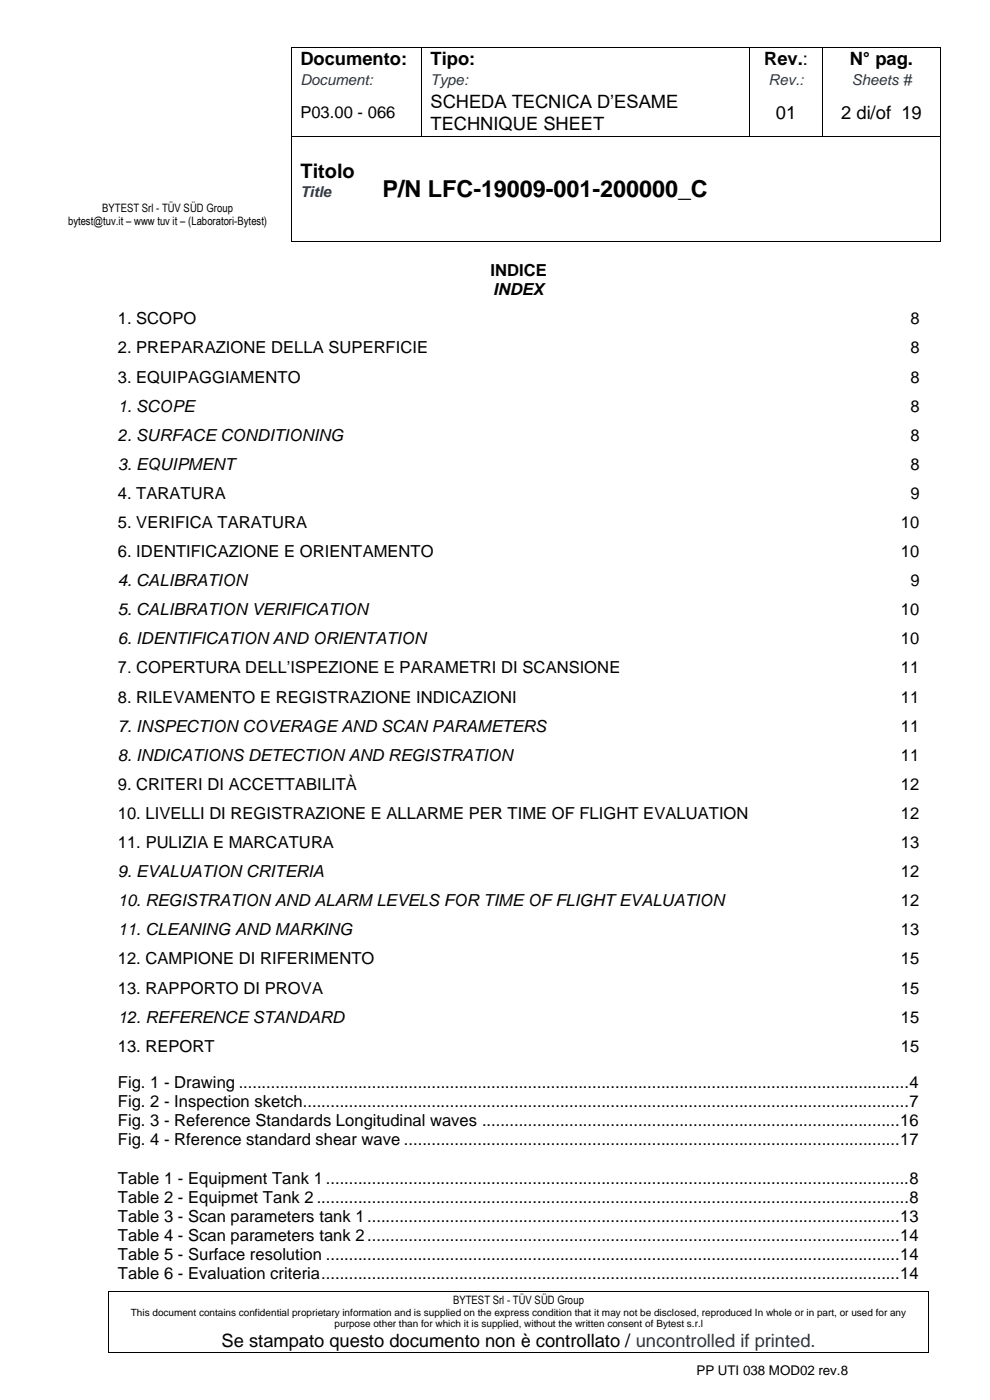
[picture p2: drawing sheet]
<svg xmlns="http://www.w3.org/2000/svg" width="210mm" height="297mm" viewBox="0 0 210 297" stroke-linecap="round" stroke-linejoin="round" font-family="sans-serif">
<defs><g id="words">
<text font-size="5" x="81.2" y="41.8">P/N LFC-19009-001-200000_C</text>
<text font-size="4.2" x="63.7" y="37.9">Titolo</text>
<g font-size="3.9">
<text x="63.7" y="13.8">Documento:</text>
<text x="91.3" y="13.8">Tipo:</text>
<text x="162.1" y="13.8">Rev.:</text>
<text x="180.2" y="13.8">N° pag.</text>
<text x="91.3" y="22.9">SCHEDA TECNICA D’ESAME</text>
<text x="91.3" y="27.7">TECHNIQUE SHEET</text>
<text x="164.6" y="25.3">01</text>
<text x="178.4" y="25.3">2 di/of 19</text>
<text x="47" y="285.7">Se stampato questo documento non è controllato / uncontrolled if printed.</text>
</g>
<g font-size="3.5">
<text x="63.7" y="25.1">P03.00 - 066</text>
<text x="104.1" y="58.6">INDICE</text>
<text x="104.6" y="62.6">INDEX</text>
<text x="25" y="68.8">1. SCOPO</text>
<text x="193.1" y="68.8">8</text>
<text x="25" y="75">2. PREPARAZIONE DELLA SUPERFICIE</text>
<text x="193.1" y="75">8</text>
<text x="25" y="81.2">3. EQUIPAGGIAMENTO</text>
<text x="193.1" y="81.2">8</text>
<text x="25" y="87.3">1. SCOPE</text>
<text x="193.1" y="87.3">8</text>
<text x="25" y="93.5">2. SURFACE CONDITIONING</text>
<text x="193.1" y="93.5">8</text>
<text x="25" y="99.7">3. EQUIPMENT</text>
<text x="193.1" y="99.7">8</text>
<text x="25" y="105.9">4. TARATURA</text>
<text x="193.1" y="105.9">9</text>
<text x="25" y="112">5. VERIFICA TARATURA</text>
<text x="191.1" y="112">10</text>
<text x="25" y="118.2">6. IDENTIFICAZIONE E ORIENTAMENTO</text>
<text x="191.1" y="118.2">10</text>
<text x="25" y="124.4">4. CALIBRATION</text>
<text x="193.1" y="124.4">9</text>
<text x="25" y="130.6">5. CALIBRATION VERIFICATION</text>
<text x="191.1" y="130.6">10</text>
<text x="25" y="136.7">6. IDENTIFICATION AND ORIENTATION</text>
<text x="191.1" y="136.7">10</text>
<text x="25" y="142.9">7. COPERTURA DELL’ISPEZIONE E PARAMETRI DI SCANSIONE</text>
<text x="191.1" y="142.9">11</text>
<text x="25" y="149.1">8. RILEVAMENTO E REGISTRAZIONE INDICAZIONI</text>
<text x="191.1" y="149.1">11</text>
<text x="25" y="155.3">7. INSPECTION COVERAGE AND SCAN PARAMETERS</text>
<text x="191.1" y="155.3">11</text>
<text x="25" y="161.4">8. INDICATIONS DETECTION AND REGISTRATION</text>
<text x="191.1" y="161.4">11</text>
<text x="25" y="167.6">9. CRITERI DI ACCETTABILITÀ</text>
<text x="191.1" y="167.6">12</text>
<text x="25" y="173.8">10. LIVELLI DI REGISTRAZIONE E ALLARME PER TIME OF FLIGHT EVALUATION</text>
<text x="191.1" y="173.8">12</text>
<text x="25" y="179.9">11. PULIZIA E MARCATURA</text>
<text x="191.1" y="179.9">13</text>
<text x="25" y="186.1">9. EVALUATION CRITERIA</text>
<text x="191.1" y="186.1">12</text>
<text x="25" y="192.3">10. REGISTRATION AND ALARM LEVELS FOR TIME OF FLIGHT EVALUATION</text>
<text x="191.1" y="192.3">12</text>
<text x="25" y="198.5">11. CLEANING AND MARKING</text>
<text x="191.1" y="198.5">13</text>
<text x="25" y="204.6">12. CAMPIONE DI RIFERIMENTO</text>
<text x="191.1" y="204.6">15</text>
<text x="25" y="210.8">13. RAPPORTO DI PROVA</text>
<text x="191.1" y="210.8">15</text>
<text x="25" y="217">12. REFERENCE STANDARD</text>
<text x="191.1" y="217">15</text>
<text x="25" y="223.2">13. REPORT</text>
<text x="191.1" y="223.2">15</text>
<text x="25" y="230.9">Fig. 1 - Drawing ..................................................................................................................................................4</text>
<text x="25" y="234.9">Fig. 2 - Inspection sketch....................................................................................................................................7</text>
<text x="25" y="239">Fig. 3 - Reference Standards Longitudinal waves ...........................................................................................16</text>
<text x="25" y="243">Fig. 4 - Rference standard shear wave ............................................................................................................17</text>
<text x="25" y="251.2">Table 1 - Equipment Tank 1 ...............................................................................................................................8</text>
<text x="25" y="255.2">Table 2 - Equipmet Tank 2 .................................................................................................................................8</text>
<text x="25" y="259.3">Table 3 - Scan parameters tank 1....................................................................................................................13</text>
<text x="25" y="263.3">Table 4 - Scan parameters tank 2....................................................................................................................14</text>
<text x="25" y="267.4">Table 5 - Surface resolution .............................................................................................................................14</text>
<text x="25" y="271.4">Table 6 - Evaluation criteria..............................................................................................................................14</text>
</g>
<g font-size="3.2" fill="#17365d">
<text x="63.7" y="18">Document:</text>
<text x="91.3" y="18">Type:</text>
<text x="163.1" y="18">Rev.:</text>
<text x="180.7" y="18">Sheets #</text>
<text x="63.7" y="41.7">Title</text>
</g>
<text font-size="2.8" x="147.7" y="291.8">PP UTI 038 MOD02 rev.8</text>
<g font-size="2.5">
<text x="14.5" y="47.7">bytest@tuv.it – www tuv it – (Laboratori-Bytest)</text>
<text x="21.7" y="44.9">BYTEST Srl - TÜV SÜD Group</text>
<text x="96.1" y="276.7">BYTEST Srl - TÜV SÜD Group</text>
</g>
<g font-size="2.1">
<text x="27.7" y="279.2">This document contains confidential proprietary information and is supplied on the express condition that it may not be disclosed, reproduced In whole or in part, or used for any</text>
<text x="71" y="281.6">purpose other than for which it is supplied, without the written consent of Bytest s.r.l</text>
</g>
</g></defs>
<g fill="#000">
<path d="M61.7 10h.2v.2h-.2z" fill-rule="evenodd"/>
<path d="M61.7 10h.2v.2h-.2z" fill-rule="evenodd"/>
<path d="M61.7 19h.2v.2h-.2z" fill-rule="evenodd"/>
<path d="M89.4 10h.2v.2h-.2z" fill-rule="evenodd"/>
<path d="M89.4 19h.2v.2h-.2z" fill-rule="evenodd"/>
<path d="M159 10h.2v.2h-.2z" fill-rule="evenodd"/>
<path d="M159 19h.2v.2h-.2z" fill-rule="evenodd"/>
<path d="M174.4 10h.2v.2h-.2z" fill-rule="evenodd"/>
<path d="M174.4 19h.2v.2h-.2z" fill-rule="evenodd"/>
<path d="M199.4 10h.2v.2h-.2z" fill-rule="evenodd"/>
<path d="M199.4 10h.2v.2h-.2z" fill-rule="evenodd"/>
<path d="M199.4 19h.2v.2h-.2z" fill-rule="evenodd"/>
<path d="M61.7 28.8h.2v.2h-.2z" fill-rule="evenodd"/>
<path d="M79.3 28.8h.2v.2h-.2z" fill-rule="evenodd"/>
<path d="M89.4 28.8h.2v.2h-.2z" fill-rule="evenodd"/>
<path d="M159 28.8h.2v.2h-.2z" fill-rule="evenodd"/>
<path d="M174.4 28.8h.2v.2h-.2z" fill-rule="evenodd"/>
<path d="M199.4 28.8h.2v.2h-.2z" fill-rule="evenodd"/>
<path d="M61.7 51.1h.2v.1h-.2z" fill-rule="evenodd"/>
<path d="M61.7 51.1h.2v.1h-.2z" fill-rule="evenodd"/>
<path d="M79.3 51.1h.2v.1h-.2z" fill-rule="evenodd"/>
<path d="M199.4 51.1h.2v.1h-.2z" fill-rule="evenodd"/>
<path d="M199.4 51.1h.2v.1h-.2z" fill-rule="evenodd"/>
<path d="M22.9 273.8h.2v.2h-.2z" fill-rule="evenodd"/>
<path d="M22.9 273.8h.2v.2h-.2z" fill-rule="evenodd"/>
<path d="M197 273.8h.1v.2h-.1z" fill-rule="evenodd"/>
<path d="M197 273.8h.1v.2h-.1z" fill-rule="evenodd"/>
<path d="M22.9 286.9h.2v.1h-.2z" fill-rule="evenodd"/>
<path d="M22.9 286.9h.2v.1h-.2z" fill-rule="evenodd"/>
<path d="M197 286.9h.1v.1h-.1z" fill-rule="evenodd"/>
<path d="M197 286.9h.1v.1h-.1z" fill-rule="evenodd"/>
</g>
<g fill="none" stroke="#000" stroke-width=".21">
<path d="M61.8 10.2v8.8M61.8 19.2v9.6M61.9 10.1h27.5M89.5 10.2v8.8M89.5 19.2v9.6M89.6 10.1h69.4M159.1 10.2v8.8M159.1 19.2v9.6M159.2 10.1h15.2M174.5 10.2v8.8M174.5 19.2v9.6M174.6 10.1h24.8"/>
<path d="M199.5 10.2v8.8M199.5 19.2v9.6M61.8 29v22.1M61.9 28.9h17.4M79.5 28.9h9.9M89.6 28.9h69.4M159.2 28.9h15.2M174.6 28.9h24.8M199.5 29v22.1M61.9 51.1h17.4M79.5 51.1h119.9M23 274v12.9"/>
<path d="M23.1 273.9h173.9M197.1 274v12.9M23.1 286.9h173.9"/>
</g>
<use href="#words"/>
</svg>
